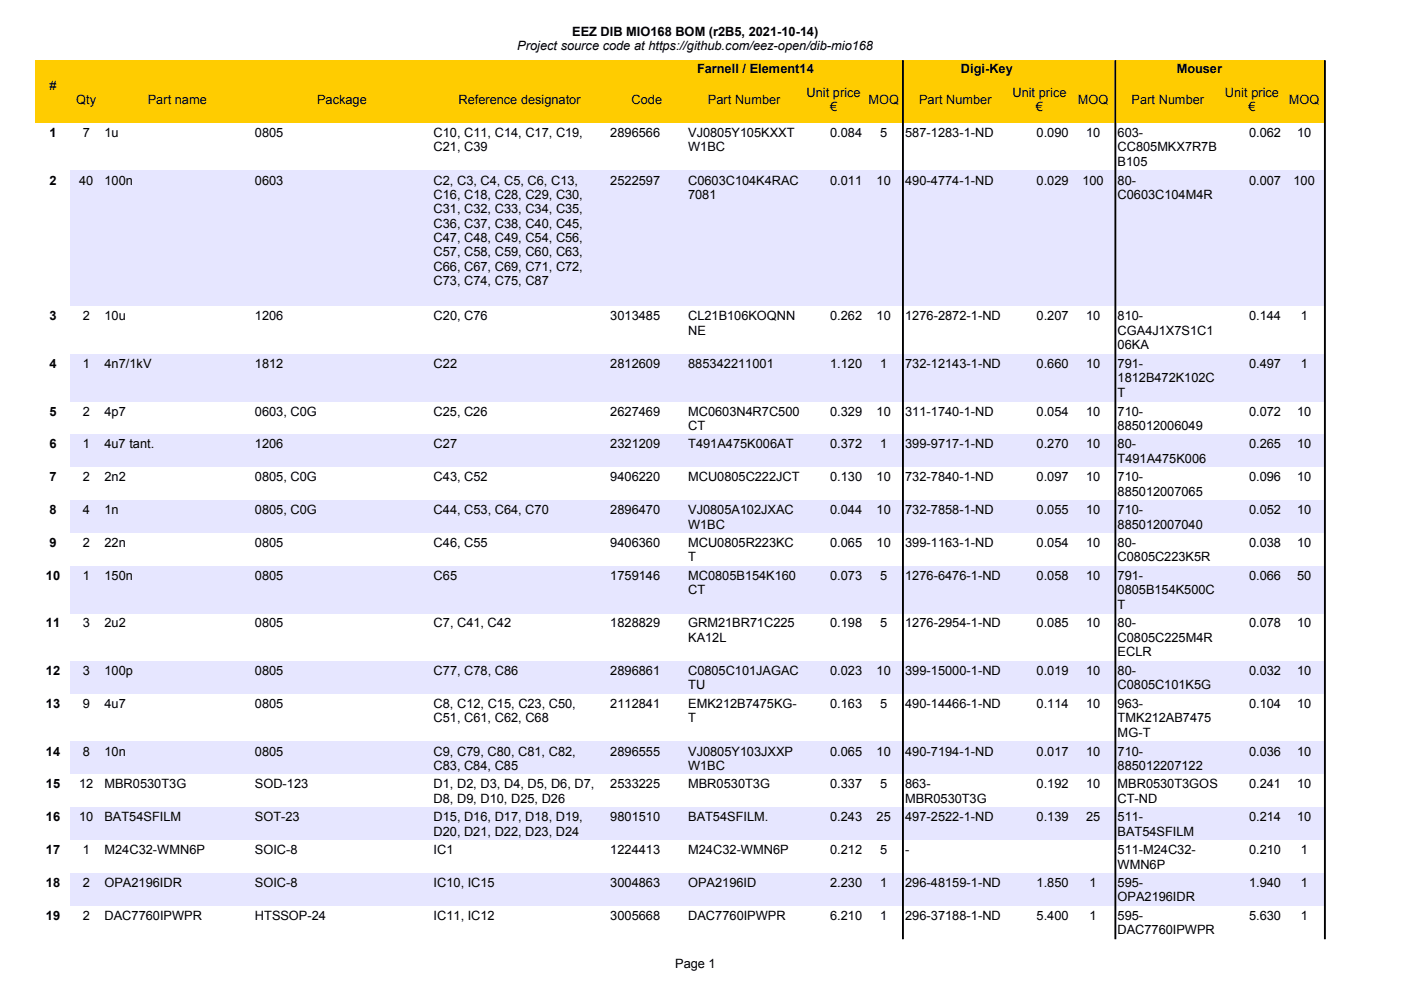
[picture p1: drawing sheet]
<svg xmlns="http://www.w3.org/2000/svg" width="297mm" height="210mm" viewBox="0 0 297 210" stroke-linecap="round" stroke-linejoin="round" font-family="sans-serif">
<defs><g id="words">
<g font-size="2.7">
<text x="109.7" y="10.6">Project source code at https://github.com/eez-open/dib-mio168</text>
<text x="121.3" y="7.5">EEZ DIB MIO168 BOM (r2B5, 2021-10-14)</text>
<text x="147.8" y="15.4">Farnell / Element14</text>
<text x="203.7" y="15.4">Digi-Key</text>
<text x="249.5" y="15.4">Mouser</text>
<text x="10.5" y="19">#</text>
<text x="16.2" y="22">Qty</text>
<text x="31.3" y="22">Part name</text>
<text x="67.2" y="22">Package</text>
<text x="97.2" y="22">Reference designator</text>
<text x="133.9" y="22">Code</text>
<text x="150.1" y="22">Part Number</text>
<text x="171" y="20.5">Unit price</text>
<text x="176" y="23.5">€</text>
<text x="184.1" y="22">MOQ</text>
<text x="194.9" y="22">Part Number</text>
<text x="214.7" y="20.5">Unit price</text>
<text x="219.6" y="23.5">€</text>
<text x="228.5" y="22">MOQ</text>
<text x="239.9" y="22">Part Number</text>
<text x="259.7" y="20.5">Unit price</text>
<text x="264.7" y="23.5">€</text>
<text x="273.3" y="22">MOQ</text>
<text x="10.5" y="29">1</text>
<text x="17.5" y="29">7</text>
<text x="22.2" y="29">1u</text>
<text x="54" y="29">0805</text>
<text x="91.9" y="29">C10, C11, C14, C17, C19,</text>
<text x="129.4" y="29">2896566</text>
<text x="145.9" y="29">VJ0805Y105KXXT</text>
<text x="176" y="29">0.084</text>
<text x="186.6" y="29">5</text>
<text x="191.9" y="29">587-1283-1-ND</text>
<text x="219.8" y="29">0.090</text>
<text x="230.3" y="29">10</text>
<text x="237" y="29">603-</text>
<text x="264.8" y="29">0.062</text>
<text x="275" y="29">10</text>
<text x="91.9" y="32.1">C21, C39</text>
<text x="145.9" y="32.1">W1BC</text>
<text x="237" y="32.1">CC805MKX7R7B</text>
<text x="237" y="35.1">B105</text>
<text x="10.5" y="39.1">2</text>
<text x="16.8" y="39.1">40</text>
<text x="22.2" y="39.1">100n</text>
<text x="54" y="39.1">0603</text>
<text x="91.9" y="39.1">C2, C3, C4, C5, C6, C13,</text>
<text x="129.4" y="39.1">2522597</text>
<text x="145.9" y="39.1">C0603C104K4RAC</text>
<text x="176" y="39.1">0.011</text>
<text x="185.8" y="39.1">10</text>
<text x="191.9" y="39.1">490-4774-1-ND</text>
<text x="219.8" y="39.1">0.029</text>
<text x="229.5" y="39.1">100</text>
<text x="237" y="39.1">80-</text>
<text x="264.8" y="39.1">0.007</text>
<text x="274.2" y="39.1">100</text>
<text x="91.9" y="42.2">C16, C18, C28, C29, C30,</text>
<text x="91.9" y="45.2">C31, C32, C33, C34, C35,</text>
<text x="145.9" y="42.2">7081</text>
<text x="237" y="42.2">C0603C104M4R</text>
<text x="91.9" y="48.3">C36, C37, C38, C40, C45,</text>
<text x="91.9" y="51.3">C47, C48, C49, C54, C56,</text>
<text x="91.9" y="54.3">C57, C58, C59, C60, C63,</text>
<text x="91.9" y="57.4">C66, C67, C69, C71, C72,</text>
<text x="91.9" y="60.4">C73, C74, C75, C87</text>
<text x="10.5" y="67.9">3</text>
<text x="17.5" y="67.9">2</text>
<text x="22.2" y="67.9">10u</text>
<text x="54" y="67.9">1206</text>
<text x="91.9" y="67.9">C20, C76</text>
<text x="129.4" y="67.9">3013485</text>
<text x="145.9" y="67.9">CL21B106KOQNN</text>
<text x="145.9" y="71">NE</text>
<text x="176" y="67.9">0.262</text>
<text x="185.8" y="67.9">10</text>
<text x="191.9" y="67.9">1276-2872-1-ND</text>
<text x="219.8" y="67.9">0.207</text>
<text x="230.3" y="67.9">10</text>
<text x="237" y="67.9">810-</text>
<text x="237" y="71">CGA4J1X7S1C1</text>
<text x="264.8" y="67.9">0.144</text>
<text x="275.8" y="67.9">1</text>
<text x="237" y="74">06KA</text>
<text x="10.5" y="78">4</text>
<text x="17.5" y="78">1</text>
<text x="22.2" y="78">4n7/1kV</text>
<text x="54" y="78">1812</text>
<text x="91.9" y="78">C22</text>
<text x="129.4" y="78">2812609</text>
<text x="145.9" y="78">885342211001</text>
<text x="176" y="78">1.120</text>
<text x="186.6" y="78">1</text>
<text x="191.9" y="78">732-12143-1-ND</text>
<text x="219.8" y="78">0.660</text>
<text x="230.3" y="78">10</text>
<text x="237" y="78">791-</text>
<text x="237" y="81.1">1812B472K102C</text>
<text x="264.8" y="78">0.497</text>
<text x="275.8" y="78">1</text>
<text x="10.5" y="88.1">5</text>
<text x="17.5" y="88.1">2</text>
<text x="22.2" y="88.1">4p7</text>
<text x="54" y="88.1">0603, C0G</text>
<text x="91.9" y="88.1">C25, C26</text>
<text x="129.4" y="88.1">2627469</text>
<text x="145.9" y="88.1">MC0603N4R7C500</text>
<text x="176" y="88.1">0.329</text>
<text x="185.8" y="88.1">10</text>
<text x="191.9" y="88.1">311-1740-1-ND</text>
<text x="219.8" y="88.1">0.054</text>
<text x="230.3" y="88.1">10</text>
<text x="237" y="84.1">T</text>
<text x="237" y="88.1">710-</text>
<text x="264.8" y="88.1">0.072</text>
<text x="275" y="88.1">10</text>
<text x="10.5" y="95.1">6</text>
<text x="17.5" y="95.1">1</text>
<text x="22.2" y="95.1">4u7 tant.</text>
<text x="54" y="95.1">1206</text>
<text x="91.9" y="95.1">C27</text>
<text x="129.4" y="95.1">2321209</text>
<text x="145.9" y="95.1">T491A475K006AT</text>
<text x="145.9" y="91.2">CT</text>
<text x="176" y="95.1">0.372</text>
<text x="186.6" y="95.1">1</text>
<text x="191.9" y="95.1">399-9717-1-ND</text>
<text x="219.8" y="95.1">0.270</text>
<text x="230.3" y="95.1">10</text>
<text x="237" y="91.2">885012006049</text>
<text x="237" y="95.1">80-</text>
<text x="264.8" y="95.1">0.265</text>
<text x="275" y="95.1">10</text>
<text x="237" y="98.1">T491A475K006</text>
<text x="10.5" y="102.1">7</text>
<text x="17.5" y="102.1">2</text>
<text x="22.2" y="102.1">2n2</text>
<text x="54" y="102.1">0805, C0G</text>
<text x="91.9" y="102.1">C43, C52</text>
<text x="129.4" y="102.1">9406220</text>
<text x="145.9" y="102.1">MCU0805C222JCT</text>
<text x="176" y="102.1">0.130</text>
<text x="185.8" y="102.1">10</text>
<text x="191.9" y="102.1">732-7840-1-ND</text>
<text x="219.8" y="102.1">0.097</text>
<text x="230.3" y="102.1">10</text>
<text x="237" y="102.1">710-</text>
<text x="237" y="105.1">885012007065</text>
<text x="264.8" y="102.1">0.096</text>
<text x="275" y="102.1">10</text>
<text x="10.5" y="109">8</text>
<text x="17.5" y="109">4</text>
<text x="22.2" y="109">1n</text>
<text x="54" y="109">0805, C0G</text>
<text x="91.9" y="109">C44, C53, C64, C70</text>
<text x="129.4" y="109">2896470</text>
<text x="145.9" y="109">VJ0805A102JXAC</text>
<text x="145.9" y="112.1">W1BC</text>
<text x="176" y="109">0.044</text>
<text x="185.8" y="109">10</text>
<text x="191.9" y="109">732-7858-1-ND</text>
<text x="219.8" y="109">0.055</text>
<text x="230.3" y="109">10</text>
<text x="237" y="109">710-</text>
<text x="237" y="112.1">885012007040</text>
<text x="264.8" y="109">0.052</text>
<text x="275" y="109">10</text>
<text x="10.5" y="116">9</text>
<text x="17.5" y="116">2</text>
<text x="22.2" y="116">22n</text>
<text x="54" y="116">0805</text>
<text x="91.9" y="116">C46, C55</text>
<text x="129.4" y="116">9406360</text>
<text x="145.9" y="116">MCU0805R223KC</text>
<text x="145.9" y="119">T</text>
<text x="176" y="116">0.065</text>
<text x="185.8" y="116">10</text>
<text x="191.9" y="116">399-1163-1-ND</text>
<text x="219.8" y="116">0.054</text>
<text x="230.3" y="116">10</text>
<text x="237" y="116">80-</text>
<text x="237" y="119">C0805C223K5R</text>
<text x="264.8" y="116">0.038</text>
<text x="275" y="116">10</text>
<text x="9.7" y="123">10</text>
<text x="17.5" y="123">1</text>
<text x="22.2" y="123">150n</text>
<text x="54" y="123">0805</text>
<text x="91.9" y="123">C65</text>
<text x="129.4" y="123">1759146</text>
<text x="145.9" y="123">MC0805B154K160</text>
<text x="176" y="123">0.073</text>
<text x="186.6" y="123">5</text>
<text x="191.9" y="123">1276-6476-1-ND</text>
<text x="219.8" y="123">0.058</text>
<text x="230.3" y="123">10</text>
<text x="237" y="123">791-</text>
<text x="264.8" y="123">0.066</text>
<text x="275" y="123">50</text>
<text x="145.9" y="126">CT</text>
<text x="237" y="126">0805B154K500C</text>
<text x="237" y="129">T</text>
<text x="9.7" y="133">11</text>
<text x="17.5" y="133">3</text>
<text x="22.2" y="133">2u2</text>
<text x="54" y="133">0805</text>
<text x="91.9" y="133">C7, C41, C42</text>
<text x="129.4" y="133">1828829</text>
<text x="145.9" y="133">GRM21BR71C225</text>
<text x="145.9" y="136.1">KA12L</text>
<text x="176" y="133">0.198</text>
<text x="186.6" y="133">5</text>
<text x="191.9" y="133">1276-2954-1-ND</text>
<text x="219.8" y="133">0.085</text>
<text x="230.3" y="133">10</text>
<text x="237" y="133">80-</text>
<text x="237" y="136.1">C0805C225M4R</text>
<text x="264.8" y="133">0.078</text>
<text x="275" y="133">10</text>
<text x="9.7" y="143.1">12</text>
<text x="17.5" y="143.1">3</text>
<text x="22.2" y="143.1">100p</text>
<text x="54" y="143.1">0805</text>
<text x="91.9" y="143.1">C77, C78, C86</text>
<text x="129.4" y="143.1">2896861</text>
<text x="145.9" y="143.1">C0805C101JAGAC</text>
<text x="176" y="143.1">0.023</text>
<text x="185.8" y="143.1">10</text>
<text x="191.9" y="143.1">399-15000-1-ND</text>
<text x="219.8" y="143.1">0.019</text>
<text x="230.3" y="143.1">10</text>
<text x="237" y="139.1">ECLR</text>
<text x="237" y="143.1">80-</text>
<text x="264.8" y="143.1">0.032</text>
<text x="275" y="143.1">10</text>
<text x="145.9" y="146.2">TU</text>
<text x="237" y="146.2">C0805C101K5G</text>
<text x="9.7" y="150.1">13</text>
<text x="17.5" y="150.1">9</text>
<text x="22.2" y="150.1">4u7</text>
<text x="54" y="150.1">0805</text>
<text x="91.9" y="150.1">C8, C12, C15, C23, C50,</text>
<text x="91.9" y="153.1">C51, C61, C62, C68</text>
<text x="129.4" y="150.1">2112841</text>
<text x="145.9" y="150.1">EMK212B7475KG-</text>
<text x="145.9" y="153.1">T</text>
<text x="176" y="150.1">0.163</text>
<text x="186.6" y="150.1">5</text>
<text x="191.9" y="150.1">490-14466-1-ND</text>
<text x="219.8" y="150.1">0.114</text>
<text x="230.3" y="150.1">10</text>
<text x="237" y="150.1">963-</text>
<text x="237" y="153.1">TMK212AB7475</text>
<text x="264.8" y="150.1">0.104</text>
<text x="275" y="150.1">10</text>
<text x="9.7" y="160.2">14</text>
<text x="17.5" y="160.2">8</text>
<text x="22.2" y="160.2">10n</text>
<text x="54" y="160.2">0805</text>
<text x="91.9" y="160.2">C9, C79, C80, C81, C82,</text>
<text x="129.4" y="160.2">2896555</text>
<text x="145.9" y="160.2">VJ0805Y103JXXP</text>
<text x="176" y="160.2">0.065</text>
<text x="185.8" y="160.2">10</text>
<text x="191.9" y="160.2">490-7194-1-ND</text>
<text x="219.8" y="160.2">0.017</text>
<text x="230.3" y="160.2">10</text>
<text x="237" y="156.2">MG-T</text>
<text x="237" y="160.2">710-</text>
<text x="264.8" y="160.2">0.036</text>
<text x="275" y="160.2">10</text>
<text x="9.7" y="167.1">15</text>
<text x="16.8" y="167.1">12</text>
<text x="22.2" y="167.1">MBR0530T3G</text>
<text x="54" y="167.1">SOD-123</text>
<text x="91.9" y="163.2">C83, C84, C85</text>
<text x="91.9" y="167.1">D1, D2, D3, D4, D5, D6, D7,</text>
<text x="129.4" y="167.1">2533225</text>
<text x="145.9" y="167.1">MBR0530T3G</text>
<text x="145.9" y="163.2">W1BC</text>
<text x="176" y="167.1">0.337</text>
<text x="186.6" y="167.1">5</text>
<text x="191.9" y="167.1">863-</text>
<text x="219.8" y="167.1">0.192</text>
<text x="230.3" y="167.1">10</text>
<text x="237" y="163.2">885012207122</text>
<text x="237" y="167.1">MBR0530T3GOS</text>
<text x="264.8" y="167.1">0.241</text>
<text x="275" y="167.1">10</text>
<text x="91.9" y="170.2">D8, D9, D10, D25, D26</text>
<text x="191.9" y="170.2">MBR0530T3G</text>
<text x="237" y="170.2">CT-ND</text>
<text x="9.7" y="174.1">16</text>
<text x="16.8" y="174.1">10</text>
<text x="22.2" y="174.1">BAT54SFILM</text>
<text x="54" y="174.1">SOT-23</text>
<text x="91.9" y="174.1">D15, D16, D17, D18, D19,</text>
<text x="91.9" y="177.2">D20, D21, D22, D23, D24</text>
<text x="129.4" y="174.1">9801510</text>
<text x="145.9" y="174.1">BAT54SFILM.</text>
<text x="176" y="174.1">0.243</text>
<text x="185.8" y="174.1">25</text>
<text x="191.9" y="174.1">497-2522-1-ND</text>
<text x="219.8" y="174.1">0.139</text>
<text x="230.3" y="174.1">25</text>
<text x="237" y="174.1">511-</text>
<text x="237" y="177.2">BAT54SFILM</text>
<text x="264.8" y="174.1">0.214</text>
<text x="275" y="174.1">10</text>
<text x="9.7" y="181.1">17</text>
<text x="17.5" y="181.1">1</text>
<text x="22.2" y="181.1">M24C32-WMN6P</text>
<text x="54" y="181.1">SOIC-8</text>
<text x="91.9" y="181.1">IC1</text>
<text x="129.4" y="181.1">1224413</text>
<text x="145.9" y="181.1">M24C32-WMN6P</text>
<text x="176" y="181.1">0.212</text>
<text x="186.6" y="181.1">5</text>
<text x="191.9" y="181.1">-</text>
<text x="237" y="181.1">511-M24C32-</text>
<text x="237" y="184.2">WMN6P</text>
<text x="264.8" y="181.1">0.210</text>
<text x="275.8" y="181.1">1</text>
<text x="9.7" y="188.1">18</text>
<text x="17.5" y="188.1">2</text>
<text x="22.2" y="188.1">OPA2196IDR</text>
<text x="54" y="188.1">SOIC-8</text>
<text x="91.9" y="188.1">IC10, IC15</text>
<text x="129.4" y="188.1">3004863</text>
<text x="145.9" y="188.1">OPA2196ID</text>
<text x="176" y="188.1">2.230</text>
<text x="186.6" y="188.1">1</text>
<text x="191.9" y="188.1">296-48159-1-ND</text>
<text x="219.8" y="188.1">1.850</text>
<text x="231" y="188.1">1</text>
<text x="237" y="188.1">595-</text>
<text x="237" y="191.1">OPA2196IDR</text>
<text x="264.8" y="188.1">1.940</text>
<text x="275.8" y="188.1">1</text>
<text x="9.7" y="195.1">19</text>
<text x="17.5" y="195.1">2</text>
<text x="22.2" y="195.1">DAC7760IPWPR</text>
<text x="54" y="195.1">HTSSOP-24</text>
<text x="91.9" y="195.1">IC11, IC12</text>
<text x="129.4" y="195.1">3005668</text>
<text x="145.9" y="195.1">DAC7760IPWPR</text>
<text x="176" y="195.1">6.210</text>
<text x="186.6" y="195.1">1</text>
<text x="191.9" y="195.1">296-37188-1-ND</text>
<text x="219.8" y="195.1">5.400</text>
<text x="231" y="195.1">1</text>
<text x="237" y="195.1">595-</text>
<text x="264.8" y="195.1">5.630</text>
<text x="275.8" y="195.1">1</text>
<text x="237" y="198.1">DAC7760IPWPR</text>
<text x="143.2" y="205.3">Page 1</text>
</g>
</g></defs>
<path d="M7.6 12.9h273.3v13.2h-273.3z" fill-rule="evenodd" fill="#fc0"/>
<g fill="#e6e6ff">
<path d="M14.9 36.2h266v28.7h-266z" fill-rule="evenodd"/>
<path d="M14.9 75.1h266v10h-266z" fill-rule="evenodd"/>
<path d="M14.9 92.1h266v7h-266z" fill-rule="evenodd"/>
<path d="M14.9 106h266v7h-266z" fill-rule="evenodd"/>
<path d="M14.9 120h266v10.1h-266z" fill-rule="evenodd"/>
<path d="M14.9 140.2h266v6.9h-266z" fill-rule="evenodd"/>
<path d="M14.9 157.2h266v6.9h-266z" fill-rule="evenodd"/>
<path d="M14.9 171.2h266v6.9h-266z" fill-rule="evenodd"/>
<path d="M14.9 185.1h266v7h-266z" fill-rule="evenodd"/>
</g>
<g fill="#000" stroke="#000" stroke-width=".21">
<path d="M191.3 12.9h.2v186.1h-.2z" fill-rule="evenodd"/>
<path d="M236.4 12.9h.2v186.1h-.2z" fill-rule="evenodd"/>
<path d="M280.8 12.9h.2v186.1h-.2z" fill-rule="evenodd"/>
</g>
<use href="#words"/>
</svg>
